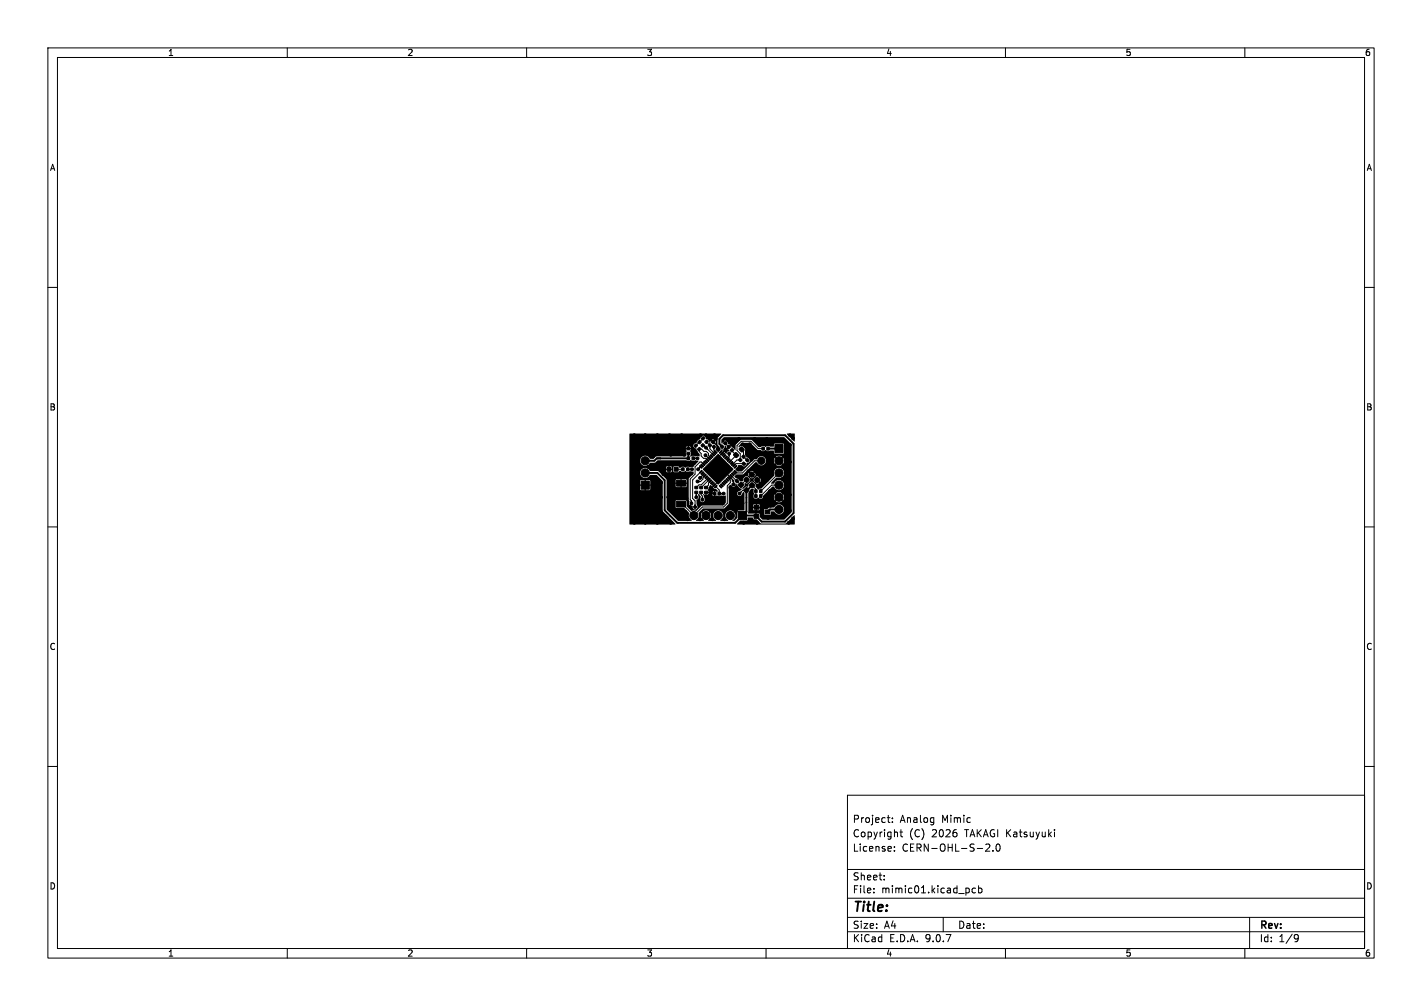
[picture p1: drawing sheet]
<svg xmlns="http://www.w3.org/2000/svg" width="297mm" height="210mm" viewBox="0 0 297 210" stroke-linecap="round" stroke-linejoin="round" font-family="sans-serif">
<defs><g id="words">
<text font-size="2.8" x="178" y="190.9">Title:</text>
<g font-size="2.1">
<text x="178" y="172">Project:</text>
<text x="187.9" y="172">Analog</text>
<text x="196.7" y="172">Mimic</text>
<text x="178" y="178">License:</text>
<text x="178" y="175">Copyright</text>
<text x="188.4" y="178">CERN-OHL-S-2.0</text>
<text x="189.9" y="175">(C)</text>
<text x="194.7" y="175">2026</text>
<text x="201.7" y="175">TAKAGI Katsuyuki</text>
<text x="178" y="184">Sheet:</text>
<text x="178" y="186.7">File:</text>
<text x="184.1" y="186.7">mimic01.kicad_pcb</text>
<text x="178" y="196.9">KiCad</text>
<text x="178" y="194.1">Size:</text>
<text x="184.7" y="194.1">A4</text>
<text x="185.7" y="196.9">E.D.A.</text>
<text x="193.3" y="196.9">9.0.7</text>
<text x="200" y="194.1">Date:</text>
<text x="263" y="194.3">Rev:</text>
<text x="263" y="196.9">Id:</text>
<text x="267.1" y="196.9">1/9</text>
</g>
<g font-size="1.8">
<text x="35" y="11.9">1</text>
<text x="85" y="11.9">2</text>
<text x="135" y="11.9">3</text>
<text x="185" y="11.9">4</text>
<text x="235" y="11.9">5</text>
<text x="285" y="11.9">6</text>
<text x="10.3" y="35.9">A</text>
<text x="285.4" y="35.9">A</text>
<text x="10.3" y="85.9">B</text>
<text x="285.3" y="85.9">B</text>
<text x="10.3" y="135.9">C</text>
<text x="285.3" y="135.9">C</text>
<text x="10.3" y="185.9">D</text>
<text x="285.3" y="185.9">D</text>
<text x="35" y="199.9">1</text>
<text x="85" y="199.9">2</text>
<text x="135" y="199.9">3</text>
<text x="185" y="199.9">4</text>
<text x="235" y="199.9">5</text>
<text x="285" y="199.9">6</text>
</g>
</g></defs>
<g fill="none" stroke="#000" stroke-width=".21">
<path d="M10 10h277v190h-277zM12 12h273v186h-273zM60 10v2M110 10v2M160 10v2M210 10v2M260 10v2M10 60h2M285 60h2M141.2 98h1.4M143.6 98h.9M143.8 95.7l-.1 .1"/>
<path d="M144.8 95.7h.9M146.1 92.2l-.8 .8M146.4 97.5l-.6 .5M146.4 98.5l-1.7 1.7v3.9l.5 .5v1.2M146.8 93h.2l1.9 1.9M146.8 91.6l-.7 .7M146.8 91.5v.1M147 96.9l-.5-.5h-.3l-1 1.1v1.5l-1 1v4.3l.2 .3v.5M147 99l-.8 .8M147.2 99.3l-.9 1.2h-.6M147.3 95l.8 .8M147.4 93.4h.1"/>
<path d="M147.6 92.2l.7 .8v.7l.9 .9M147.8 99.9l-1.3 1.3h-.5l-.6 .6M148.4 95.5l-.4-.4v-.4l-.5-.5h-.5l-.4-.4h-.6v.5l.4 .4v.5l.6 .5h.4l.4 .4M149.1 93.5v.5l.4 .4M149.5 94.4h.1M150.8 93.2v.9l-.3 .3M151.5 93.9l-1.5 1.5M151.5 93.9h.1M151.7 98.7l1.5 1.6v.8M152.2 99.9l.3 .3v.6l-.6 .6v3.7l-.8 .7h-4.4l-1.8 1.8-2.4-2.4h-.2M152.3 94.7v.7l-.4 .4M152.8 99.3l1.9 1.9 1.2-1"/>
<path d="M152.9 94l.8 1.1-1.2 1.2M154.9 93.8l.4 .4v1.1l.8 .8M155.4 96.8h-1.7l-.4 .4M159 96.2h-1.4l-2.5 2.5h-1.2l-.3-.2M159.4 93.7h-1l-1.5-1.6h-2.1l-.9 .9v1l.7 .7v1.3h-.7l-.9 .9-.2-.3M162.7 98.7h.1M162.7 98.7l-3.8 3.8M10 110h2M145.4 102.8v1M146.4 102.8v.5l.3 .3v.7M146.4 101.8h.1M147.5 101.8h.1"/>
<path d="M148.1 100.2l-1.6 1.6M148.4 100.4l-.4 .4v.5l-.5 .5M148.5 102h.1M149.5 101.6l.7 .7v.7h.9M150.3 100.3l-1.8 1.7M150.3 100.3h.1M153.9 100.4h.1M155.6 100.3h.1M155.9 102.3h-.7l-.8 .7M157.1 101.3l.8 .8v1.5M158.9 102.5h.1M158.9 103.6h.1"/>
<path d="M162.7 103.8h.1M162.7 101.3h-1.5l-2.3 2.3M285 110h2M10 160h2M177 166h108v32h-108zM185.3 170.7h.6M185.6 171.6l.3 .1M186.4 171.6v.1M186.4 170.8v.1M186.8 177.6v.1M186.8 176.8v.1M188 173.7h.5"/>
<path d="M188.2 173.2v1.3l.3 .2M205.9 176.3l.6-.1 .2 .4-.9 1.1h.9M207.4 177.6v.1M208.2 176.3l.2-.1a.8 .8 0 0 1 .5 .7 .8 .8 0 0 1-.5 .8l-.2-.1-.2-.5zM220.2 173.2v.1M220.2 173.7v1M285 160h2M60 198v2M110 198v2M160 198v2M177 194.5h108M177 191.5h108"/>
<path d="M177 187.5h108M177 181.5h108M182.5 186.3v.1M182.5 185.5v.1M184.7 183.6v.1M184.7 182.8v.1M197 191.5v3M203.7 185.5l-.4-.1-.3 .3 .2 .6h.5M204.4 185.5l.4-.1 .3 .3-.1 .6h-.6M204.4 184.9v1.5M210 198v2M260 198v2"/>
<path d="M261 191.5v6.5M270.6 195.1l.5 .1a.99 .99 0 0 1-.4 1.4h-.2M271.2 195.7l-.3 .3h-.3"/>
</g>
<g fill="#000" stroke="#000" stroke-width=".21">
<path d="M139.3 97.6h.8v.8h-.8zM140.8 97.6h.8v.8h-.8zM142.4 97.7h.5v.5h-.5zM143.4 97.7h.5v.5h-.5zM143.5 95.4h.5v.6h-.5zM143.5 94.4h.6v.5h-.6zM143.5 93.4h.6v.5h-.6zM144.6 95.4h.4v.6h-.4zM145 93l.4-.3 .3 .3-.4 .4-.3-.2zM145.7 93.7l.4-.3 .3 .3-.4 .4-.3-.2zM146 92h.2l.3 .3-.4 .4-.4-.4zM146.1 97.3l.1-.1 .5 .4-.2 .2z"/>
<path d="M146.1 98.6l.4-.4 .2 .1-.5 .5zM146.8 91.2h.2l.2 .3-.4 .4-.3-.4zM146.5 92.9l.3-.3 .3 .4-.3 .3-.3-.2zM146.5 96.9l.5 .4-.2 .2-.4-.5zM146.8 98.4l.2 .2-.5 .5-.1-.2zM146.8 96.6l.5 .5-.2 .1-.5-.5zM147.1 98.7l.2 .2-.5 .4-.2-.1zM147.5 91.9h.2l.2 .3-.4 .4-.3-.3zM146.9 96.5l.2-.2 .4 .5-.1 .1zM146.9 99.5l.5-.5 .1 .2-.4 .4zM147.2 96.2l.2-.2 .4 .5-.1 .1zM147.2 99.8l.5-.5 .1 .1-.4 .5z"/>
<path d="M148.1 92.7l.2-.1 .3 .3-.3 .4-.4-.3zM147.5 95.9l.1-.2 .5 .5-.1 .2zM147.5 100l.5-.4 .1 .1-.5 .5zM147.8 95.6l.1-.1 .5 .4-.2 .2zM148.6 92.2l.4-.3 .3 .5-.4 .2-.3-.3zM148.1 95.3l.1-.1 .5 .4-.2 .2zM148.3 95l.2-.1 .5 .5-.2 .1zM148.6 94.8l.2-.2 .4 .5-.1 .1zM148.9 94.5l.2-.2 .4 .5-.1 .1zM149.2 94.2l.1-.1 .5 .4-.1 .2zM150.7 92.9h.1l.4 .3-.3 .4-.4-.3zM150.2 94.5l.5-.4 .1 .1-.5 .5z"/>
<path d="M150.5 94.8l.4-.5 .2 .2-.5 .4zM151.2 92.4l.3-.2 .3 .4-.3 .3-.4-.3zM150.8 95.1l.4-.5 .2 .2-.5 .4zM151 95.4l.5-.5 .2 .1-.5 .5zM151.3 95.6l.5-.4 .1 .1-.4 .5zM151.6 95.9l.5-.4 .1 .1-.4 .5zM152.1 93h.2l.3 .3-.4 .4-.4-.4zM151.9 96.2l.5-.5 .1 .2-.5 .5zM152.2 99.4l.1-.1 .5 .5-.2 .1zM152.2 96.5l.4-.5 .2 .2-.5 .4zM152.6 93.9l.3-.3 .3 .4-.3 .3-.3-.2zM152.5 99.2l.1-.2 .5 .5-.2 .1z"/>
<path d="M152.5 96.8l.4-.5 .2 .2-.5 .4zM146.9 98l3.1-3.1 3.1 3.1-3.1 3.1zM152.7 98.9l.2-.2 .5 .5-.2 .1zM152.7 97.1l.5-.5 .2 .1-.5 .5zM153.2 98.4l.4 .5-.1 .2-.5-.5zM153 97.3l.5-.4 .1 .1-.4 .5zM153.5 98.2l.4 .4-.1 .2-.5-.5zM153.3 97.6l.5-.4 .1 .1-.4 .5zM153.3 94.8l.5-.3 .5 .6-.6 .4-.5-.5zM154.5 95.7h.1l.4 .3-.3 .4-.4-.3zM155 95.2l.3-.2 .3 .4-.3 .3-.4-.3zM155 96.7l.4-.2 .3 .4-.4 .3z"/>
<path d="M154.4 93.6l.5-.3 .5 .7-.5 .3-.5-.4zM155.8 96l.3-.3 .3 .5-.3 .2zM156.5 98.9l.6-.4 .4 .4 .1 .3-.6 .4-.5-.5zM159.2 93.4h.4v.5h-.4zM160.2 93.4h.4v.5h-.4zM161.8 92.8h1.8v1.7h-1.8zM133.9 100.4h1.7v1.7h-1.7zM141.3 104.6h1.9v1.2h-1.9zM141.3 100.3h1.9v1.2h-1.9zM145.1 102.6h.6v.4h-.6zM145.1 101.5h.6v.5h-.6zM146.2 102.6h.5v.4h-.5z"/>
<path d="M146.2 101.5h.5v.5h-.5zM147.2 102.6h.5v.4h-.5zM147.2 101.5h.5v.5h-.5zM147.8 100.3l.4-.4 .2 .1-.5 .5zM148.1 100.6l.4-.5 .2 .2-.5 .5zM148.3 100.9l.5-.5 .2 .2-.5 .4zM148.6 101.2l.5-.5 .1 .2-.4 .4zM148.9 101.5l.5-.5 .1 .1-.4 .5zM149 102.8h.5v.5h-.5zM149.2 101.7l.5-.4 .1 .1-.5 .5zM150 102.8h.5v.5h-.5zM150.2 101.4l.1-.1 .5 .4-.1 .2z"/>
<path d="M150.5 101.1l.1-.1 .5 .5-.2 .1zM150.8 100.9l.1-.2 .5 .5-.2 .1zM151 100.6l.2-.2 .5 .5-.2 .1zM151.3 100.3l.2-.2 .4 .5-.1 .2zM151.6 100l.2-.1 .4 .4-.1 .2zM151.9 99.7l.1-.1 .5 .4-.1 .2zM153.1 100.8h.1l.4 .3-.3 .3-.4-.3zM153.8 100.1h.1l.3 .3-.2 .4-.5-.3zM154.2 106.8h1.7v1.7h-1.7zM154.3 101.1l.5-.4 .5 .5-.5 .6-.5-.4zM155.8 99.7l.2-.1 .5 .5-.5 .6h-.2l-.4-.5zM155.4 102.2l.5-.4 .5 .5-.5 .6-.5-.4z"/>
<path d="M156.9 100.8h.2l.5 .4-.4 .7-.3-.1-.4-.4zM157.5 107.4h1v.8h-1zM157.5 105.5h1v.8h-1zM157.6 103.3h.5v.5h-.5zM157.6 102.3h.5v.5h-.5zM157.7 100l.5-.3 .5 .4v.2l-.6 .5-.5-.5zM158.7 103.3h.4v.5h-.4zM158.7 102.3h.4v.5h-.4zM159.8 106.5h1v.8h-1z"/>
<circle cx="132.5" cy="93.7" r=".3"/>
<circle cx="132.5" cy="90.9" r=".3"/>
<circle cx="133.9" cy="97.5" r=".3"/>
<circle cx="133.9" cy="94.9" r=".3"/>
<circle cx="134.8" cy="90.9" r=".3"/>
<circle cx="134.8" cy="96.2" r=".85"/>
<circle cx="134.8" cy="98.7" r=".85"/>
<circle cx="135.4" cy="97.5" r=".3"/>
<circle cx="136.4" cy="95.3" r=".3"/>
<circle cx="136.5" cy="99.6" r=".3"/>
<circle cx="137.3" cy="90.9" r=".3"/>
<circle cx="138.6" cy="99" r=".3"/>
<circle cx="139.7" cy="96.7" r=".3"/>
<circle cx="139.8" cy="90.9" r=".3"/>
<circle cx="140.1" cy="94.9" r=".3"/>
<circle cx="140.9" cy="99.5" r=".3"/>
<circle cx="142.4" cy="90.9" r=".3"/>
<circle cx="142.9" cy="94.9" r=".3"/>
<circle cx="143.8" cy="92.8" r=".3"/>
<circle cx="144.4" cy="98.9" r=".3"/>
<circle cx="144.5" cy="98" r=".3"/>
<circle cx="144.7" cy="93.7" r=".3"/>
<circle cx="144.9" cy="96.7" r=".3"/>
<circle cx="145.2" cy="94.7" r=".3"/>
<circle cx="145.7" cy="95.7" r=".3"/>
<circle cx="145.8" cy="98" r=".3"/>
<circle cx="146.2" cy="99.8" r=".3"/>
<circle cx="146.3" cy="90.9" r=".3"/>
<circle cx="147.3" cy="95" r=".3"/>
<circle cx="147.4" cy="93.4" r=".3"/>
<circle cx="147.5" cy="90.9" r=".3"/>
<circle cx="147.5" cy="98" r=".3"/>
<circle cx="148.2" cy="91.6" r=".3"/>
<circle cx="149.1" cy="93.3" r=".3"/>
<circle cx="149.2" cy="98" r=".3"/>
<circle cx="149.2" cy="90.9" r=".3"/>
<circle cx="149.5" cy="91.6" r=".3"/>
<circle cx="150" cy="93.8" r=".3"/>
<circle cx="150" cy="98.7" r=".3"/>
<circle cx="150" cy="95.4" r=".3"/>
<circle cx="150" cy="97.2" r=".3"/>
<circle cx="150.8" cy="98" r=".3"/>
<circle cx="151.5" cy="93.9" r=".3"/>
<circle cx="151.7" cy="98.7" r=".3"/>
<circle cx="152.2" cy="91.9" r=".3"/>
<circle cx="152.3" cy="94.7" r=".3"/>
<circle cx="152.5" cy="98" r=".3"/>
<circle cx="152.8" cy="92.6" r=".3"/>
<circle cx="154.2" cy="98" r=".3"/>
<circle cx="154.3" cy="91.6" r=".3"/>
<circle cx="154.3" cy="99.6" r=".3"/>
<circle cx="155.1" cy="92.8" r=".3"/>
<circle cx="156" cy="94.8" r=".3"/>
<circle cx="156.3" cy="98.3" r=".3"/>
<circle cx="156.6" cy="92.8" r=".3"/>
<circle cx="157" cy="95.9" r=".3"/>
<circle cx="157.6" cy="91.6" r=".3"/>
<circle cx="157.9" cy="98.2" r=".3"/>
<circle cx="158.6" cy="92.9" r=".3"/>
<circle cx="159" cy="96.2" r=".75"/>
<circle cx="159" cy="99.4" r=".3"/>
<circle cx="159.9" cy="94.4" r=".3"/>
<circle cx="160" cy="97.2" r=".3"/>
<circle cx="160.2" cy="91.6" r=".3"/>
<circle cx="162.7" cy="98.7" r=".85"/>
<circle cx="162.7" cy="96.2" r=".85"/>
<circle cx="163.5" cy="92.1" r=".3"/>
<circle cx="165" cy="92.9" r=".3"/>
<circle cx="165" cy="90.9" r=".3"/>
<circle cx="165" cy="96.4" r=".3"/>
<circle cx="165.6" cy="91.5" r=".3"/>
<circle cx="132.5" cy="109.1" r=".3"/>
<circle cx="132.5" cy="103.8" r=".3"/>
<circle cx="132.5" cy="106.4" r=".3"/>
<circle cx="134.8" cy="109.1" r=".3"/>
<circle cx="137.3" cy="109.1" r=".3"/>
<circle cx="138.1" cy="100.8" r=".3"/>
<circle cx="138.1" cy="106.9" r=".3"/>
<circle cx="138.1" cy="103.8" r=".3"/>
<circle cx="139.6" cy="103.8" r=".3"/>
<circle cx="139.8" cy="106.4" r=".3"/>
<circle cx="140.1" cy="109.1" r=".3"/>
<circle cx="140.9" cy="102" r=".3"/>
<circle cx="141.4" cy="107.6" r=".3"/>
<circle cx="143.1" cy="106.9" r=".3"/>
<circle cx="143.4" cy="104.1" r=".3"/>
<circle cx="143.6" cy="108.4" r=".3"/>
<circle cx="144.2" cy="105.8" r=".3"/>
<circle cx="144.4" cy="105.1" r=".3"/>
<circle cx="144.9" cy="107.6" r=".85"/>
<circle cx="145.2" cy="105.8" r=".3"/>
<circle cx="145.4" cy="103.8" r=".3"/>
<circle cx="145.7" cy="100.5" r=".3"/>
<circle cx="146.2" cy="108.4" r=".3"/>
<circle cx="146.7" cy="104.3" r=".3"/>
<circle cx="147.5" cy="107.6" r=".85"/>
<circle cx="148.5" cy="102.8" r=".3"/>
<circle cx="148.5" cy="102" r=".3"/>
<circle cx="148.7" cy="108.4" r=".3"/>
<circle cx="150" cy="100.5" r=".3"/>
<circle cx="150" cy="107.6" r=".85"/>
<circle cx="151" cy="105.1" r=".3"/>
<circle cx="151.1" cy="103" r=".3"/>
<circle cx="151.3" cy="108.4" r=".3"/>
<circle cx="152.3" cy="105.8" r=".3"/>
<circle cx="152.5" cy="101.8" r=".3"/>
<circle cx="152.5" cy="107.6" r=".85"/>
<circle cx="153.7" cy="106.7" r=".3"/>
<circle cx="153.8" cy="101.8" r=".3"/>
<circle cx="154.4" cy="103" r=".3"/>
<circle cx="155.1" cy="105.1" r=".3"/>
<circle cx="155.3" cy="109.1" r=".3"/>
<circle cx="156.9" cy="102.8" r=".3"/>
<circle cx="156.9" cy="105.8" r=".3"/>
<circle cx="157.9" cy="106.9" r=".3"/>
<circle cx="158.1" cy="109.1" r=".3"/>
<circle cx="158.6" cy="104.8" r=".3"/>
<circle cx="158.9" cy="101" r=".3"/>
<circle cx="159.1" cy="106.1" r=".3"/>
<circle cx="160.2" cy="100.3" r=".3"/>
<circle cx="160.4" cy="108.1" r=".3"/>
<circle cx="160.8" cy="102.5" r=".3"/>
<circle cx="160.9" cy="105.6" r=".3"/>
<circle cx="161.4" cy="107.6" r=".3"/>
<circle cx="162.7" cy="106.3" r=".85"/>
<circle cx="162.7" cy="101.3" r=".85"/>
<circle cx="162.7" cy="103.8" r=".85"/>
<circle cx="163.5" cy="100" r=".3"/>
<circle cx="163.5" cy="102.5" r=".3"/>
<circle cx="163.7" cy="107.6" r=".3"/>
<circle cx="164.7" cy="109.1" r=".3"/>
<circle cx="165" cy="106.6" r=".3"/>
<circle cx="165" cy="103.3" r=".3"/>
<circle cx="165.6" cy="108.3" r=".3"/>
</g>
<path d="M134.8 98.7h2.5l1.5 1.6v6.2l2.6 2.6h12.2l2.3-2.3M143.8 95.7h-6.6l-.5 .5h-1.9M143.8 94.7v1M150.8 93.2l-.5-.5v-1.1l.7-.7h13l1.7 1.7v14.5l-1.7 1.8h-4.9l-1.3-1.3h-2.7M160.4 93.7h2.3M152.5 107.3l-.3 .3M155.9 102.3v4.5M155.9 106.8h.1M155.9 102.3h.1M157.1 101.3l-1.2 1M162.7 106.4h-1.9l-.5 .5" fill="none" stroke="#000" stroke-width=".4"/>
<g fill="#000">
<path d="M143.9 97.9l.6-.2v.6l-.5-.2zM145.1 95.6l.5-.2v.6l-.5-.2zM145.7 97.7l.5-.2 .1 .1-.2 .5zM146.1 99.5l.5-.2 .1 .1-.2 .5zM147.3 95l.3-.1 .2 .5-.1 .1-.5-.2zM147.4 93.4l.3-.1 .2 .5-.1 .1-.5-.2zM148.8 93.3h.6l-.2 .6h-.2zM131.5 90.5l19.2 .1-.8 1v1.2l.6 .8v.3l-.5 .5-.6-.5 .2-.6-.1-.3-.7-.7h.3l.3 .3v-.5l-.6 .2-.3-.3-.1 .4h-.2l-.3-.6h.8l.2 .3 .3-.2-.2-.2-1.1 .1-.4-.1-.2-.4-.5-.4-.5 .5v.3l-.4 .1-.4 .6-.4 .1-.3 .5 .3 .5 .4 .1v.4l.6 .8v.5l-1.5-.1-.4 .2 .1-.9-.2-.4 .2-.3h-1l.2 .4-.2 .2v.9h-6.2l-.6 .5h-.7a1.08 1.08 0 0 0-1.7-.5 1.08 1.08 0 0 0 0 1.8 1.08 1.08 0 0 0 1.7-.5h1l.6-.5h5.9l.6 .1 .4-.2 .3 .2 .6-.1 .7 .1-1.1 1.3-.7 .1-.6-.2-.4 .3-.2-.2-.4-.1-.6 .3-.2-.3-1.1 .1 .2 1.1h.9l.2-.3 .6 .2h.4l.3-.2 .3 .2 .6-.1 .7 .1 .1 .4-1 1.1v4.9a.52 .52 0 0 0 .2 .6 .52 .52 0 0 0 .5 .1l.1 .1a.5 .5 0 0 0 .5 .6 .5 .5 0 0 0 .4-.7l-.2-1.2a.76 .76 0 0 0 .4-1.1l.2-.2 .4 .6-.2 .5a.5 .5 0 0 0 .5 .6 .5 .5 0 0 0 .5-.7l-.4-.9 .1-.1 .3 .2 1.6-.1v.2l.3 .2v-.4h-1.2l.1-.3h-.4v.4h-.3v-.4h1.8v-.4l-.3 .3h-1.4l.1-.1h.5l-.2-.4 .5-1 .5 .3 .4-.3v.1l-.3 .3 .4 .4h.3l.3 .4-.1 .2-.4-.2v1.1l.3-.2 .3 .2 1.6-.2v1.5l-.6 .6h-4.3l-1.3 1.2h-1l-1-1.1-.1-1.1h-2.1v1.5l1.7 .1 1.1 1.1a1.45 1.45 0 0 0 .5 1.5h-2.9l-2.4-2.4v-5.3h1.9v.6l.2 .1h.8v-.7h.3v.7h.9l.1-.7h-4.2v-.8h1.9v.5h1v-.6h.3v.6h1l-.1-.6h-2l-.2 .1h-1.9l-1.7-1.8-1.7-.1-.2-.2h3.5l.1 .4 .4 .1v-.5h.3v.5h.3l.1-.2v-.3h-4.7a1.07 1.07 0 0 0-1.6 0 1.07 1.07 0 0 0 .3 1.6 1.07 1.07 0 0 0 1.5-.6h1.4l1.2 1.3 .1 6.3 2.6 2.6-.1 .2-9.5-.1v-9h2.2v.7h.6v.3h-.6v.7l.2 .2h.7v-.5h.3v.5h.9v-.9h-.6v-.3h.6v-.7l-.2-.2h-.7v.6h-.3v-.6h-.7l-.2 .2h-2.2v-2.9h7.6v.3h.5v-.4h.3v.4h.4v-.3l-.1-.1h-.9l-.2 .1h-7.6v-4h12.2v-.3h.2v.3h.4l-.3-.3a.53 .53 0 0 0-.7 .3h-11.8zM151.3 93.7l.4 .5-.5 .2-.2-.1zM152 94.7h.6l-.2 .6h-.2zM152.5 99.6l.8 .7v.2l-.4 .1-.1-.5zM150.7 91.8l.5-.5h12.6l1.5 1.5v14.2l-1.5 1.5h-4.5l-.6-.5-.1-.8h-2.4l.1-1.2h1v.4l.2 .1h.4v-.5h.2v.5l1.5-.1v.9l.2 .2 1.1-.1 .1-.6h.7a1.08 1.08 0 0 0 1.6 .4 1.08 1.08 0 0 0 0-1.7 1.08 1.08 0 0 0-1.6 .4h-1l-.4 .4h-.6l-.1 .1h-1l.1-.4h-2.4v-.5h1v.3h.6v-.5h.2v.5h.6v-.4l-.2-.1-2.2 .2v-2.6l.6-.8 .5-.1 .1 1-.1 .8 .2 .3h.5l.3-.2 .3 .2h.4l.3-.4h2.2l.3 .8 .4-.4 .1 .1-.4 .4 .2 .1 .4 .2 .6-.2 .2-.1-.4-.4 .1-.1 .4 .4 .2-.8-.2-.5-.4 .4-.1-.2 .4-.4-.4-.2h-.4l-.6 .2 .4 .4-.1 .2-.4-.4-.3 .5h-2.2v-.2l1.9-1.9h.4a1.06 1.06 0 0 0 1.6 .5 1.06 1.06 0 0 0 0-1.7 1.06 1.06 0 0 0-1.6 .6l-.7-.1 1.2-1.2a1.07 1.07 0 0 0 1.5-.5 1.07 1.07 0 0 0-.8-1.5 1.07 1.07 0 0 0-1.2 1.2v.4l-2.7 2.7-.6 .2-.2-.2a.76 .76 0 0 1-.4-.9l-.4-.3h.4l.3 .2 .5-.2-.4-.4-.4 .4-.9-.2-.5 .5-.2 .5h-.5l-.4 .4h-.3l.5-.6v-.5h.6l.5-.5 .1-.3h.7l.2 .5 .4-.4h.3l.4 .4 .2-.3-.2-.5-.4 .4h-.3l-.4-.4-.2 .3h-.7l-.4-.5h.4l.3 .2 .8-.2 .4 .4 .3-.3-.3-.2-.8 .1-.4-.4-.3 .4h-.4a.44 .44 0 0 0-.7-.1l-.4 .5-.1 .5h-.5l-.5-.6-.4-.1-.3-.3 .4-.5h1.4h1.1l.2 .4 .3-.3h.4l.4 .4 .2-.5-.2-.3-.4 .4h-.4l-.3-.4-.2 .3h-1.1l.5-.5h.9l.4 .4 .4-.4-.3-.2-.5 .2h-.9l2-2h.4a.96 .96 0 0 0 1.1 .6 .96 .96 0 0 0 .8-1h1.6l.3 .7 .4-.4 .1 .2-.4 .4 .6 .2 .8-.2-.4-.4 .1-.2 .4 .4 .2-.5-.2-.8-.4 .4-.1-.1 .4-.4-.6-.3-.8 .3 .4 .4-.1 .1-.4-.4-.3 .6h-1.6a.99 .99 0 0 0-.9-.9 .99 .99 0 0 0-1.1 .7h-.6l-2.5 2.5h-.9l-.4-.4 .5-.6v-.3h.8l.3 .2h.4l.3-.3v-.3l.4-.1 .3-.4-.4-.6-.3-.1-.3-.6-.1-1.3-.6-.5-.7 .2 .1-.2 .6-.6 1.9-.1 1.5 1.5 .6 .1 .3 .2h.4l.3-.2 .3 .2 1.4-.1 .1 .5 .1 .1 1.9-.1v-1.9l-.1-.1h-1.8l-.1 .1-.1 .5-1.4-.1-.3 .2-.3-.2h-.4l-.3 .2h-.4l-1.5-1.5h-2.2l-1.1 1.1-.1 1.1-.8-.6-.2-.4-.7 .8 .4 .1v.2l-.4 .3-.2 .4-.5-.5-.3 .3h-.1l.3-.4v-.5l.3-.6h.2l.2 .5 .2-.3-.7-.8h.4l.5 .6 .3-.2-.4-.2-.2-.4-.2 .2h-.4l-.3-.2-.1 .3h-.1l-.1-.5h.5l.3 .3 .2-.3-.2-.1-.8 .1z"/>
<path d="M164.3 90.6l1.7-.1v1.6l-.2 .1zM144.3 104.6l.1-.1 .3 .4-.3 .2-.3-.1zM145.1 105.2l.2 .1 .2 .5h-.6zM145.3 103.2h.2l.2 .6-.6-.1zM145.7 100.2l.6 .2v.2l-.6 .2zM146.6 103.7h.2l.2 .6h-.6zM148.3 101.8l.5-.3 .2 .2-.3 .5zM150.6 102.9l.5-.1v.5l-.5-.1zM146.2 106.8l.6-.7h4.5l.9-1v-3.6l1 .2 .3-.1-.3-.3-.2 .2h-.8l.3-.3 .3 .2 .5-.3 .4 .3 .1-.4h.2l.1 .5 .5 .4 .4 .2-.8 .5a.5 .5 0 0 0-.1 .8 .5 .5 0 0 0 .8-.2l.3-.5 .3 .2v3.6l-1.4 .1-.1 1.5-.6 .6h-.4a1.07 1.07 0 0 0 .6-1.5 1.07 1.07 0 0 0-1.6-.4 1.07 1.07 0 0 0-.1 1.6l.2 .3h-1.7a1.07 1.07 0 0 0 .6-1.5 1.07 1.07 0 0 0-1.6-.4 1.07 1.07 0 0 0-.1 1.6l.2 .3h-1.6l.2-.3-.4-.3 .2-.2 .4 .4 .2-.6v-.4l-.2-.3-.4 .4-.2-.2 .4-.4-.7-.2-.6 .2 .4 .4-.2 .2-.4-.4-.2 .5 .2 .8 .4-.4 .2 .2-.4 .3 .2 .3h-1.5l-.1-.1a1.17 1.17 0 0 0 .5-1.5zM154.3 102.8l.5-.2 .1 .1-.2 .5zM153.9 109.3l.7-.6h1.4l.2-.7h1.1v.4h.7l1 .9h5l1.8-1.7 .2 .1-.1 1.8h-11.9z"/>
</g>
<use href="#words"/>
</svg>
